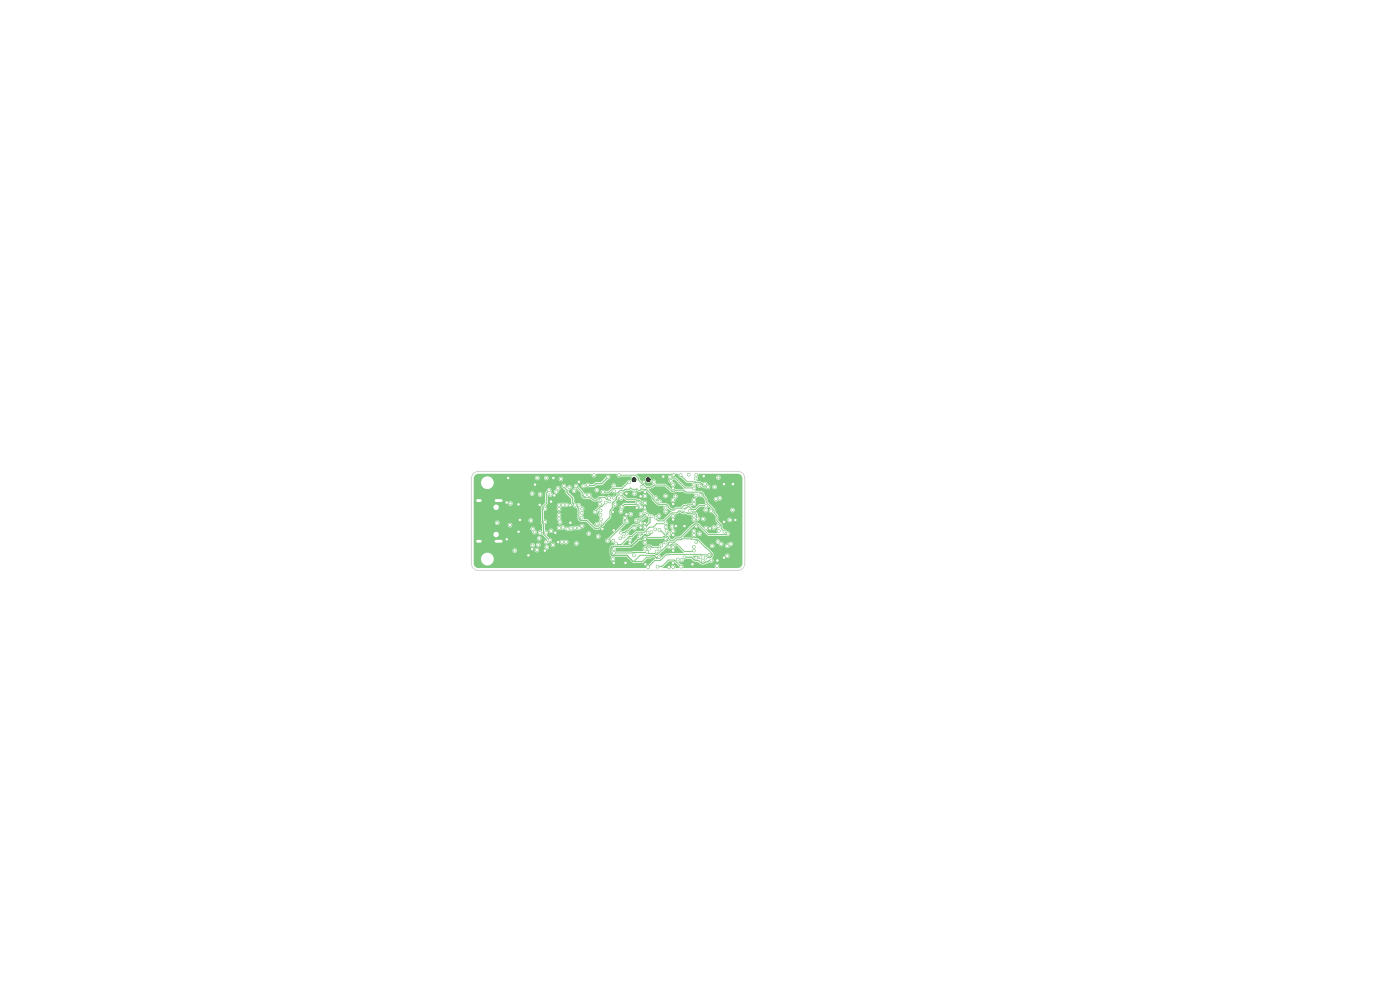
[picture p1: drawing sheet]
<svg xmlns="http://www.w3.org/2000/svg" width="297mm" height="210mm" viewBox="0 0 297 210" stroke-linecap="round" stroke-linejoin="round" font-family="sans-serif">
<path d="M101.3 106.2h.6M101.3 114.8h.6M105.2 106.2h1.1M105.2 114.8h1.1" fill="none" stroke="#7fc87f" stroke-width="1"/>
<g fill="#7fc87f" stroke="#7fc87f" stroke-width=".21">
<circle cx="142.8" cy="106.9" r=".28"/>
<circle cx="110" cy="107" r=".28"/>
<circle cx="132.9" cy="104.7" r=".27"/>
<circle cx="112.1" cy="117.8" r=".27"/>
<circle cx="153.6" cy="110.7" r=".27"/>
<circle cx="155.5" cy="102.7" r=".27"/>
<circle cx="117.4" cy="101.4" r=".27"/>
<circle cx="130.2" cy="119.4" r=".27"/>
<circle cx="145.2" cy="111.6" r=".28"/>
<circle cx="142.8" cy="119.4" r=".27"/>
<circle cx="152.2" cy="118.9" r=".27"/>
<circle cx="140.7" cy="101.1" r=".27"/>
<circle cx="142.8" cy="103.6" r=".28"/>
<circle cx="142.8" cy="116.8" r=".27"/>
<circle cx="132.9" cy="109.1" r=".27"/>
<circle cx="122.8" cy="102.2" r=".27"/>
<circle cx="107.5" cy="114.4" r=".27"/>
<circle cx="127.8" cy="112.2" r=".27"/>
<circle cx="133.6" cy="115.3" r=".27"/>
<circle cx="141.2" cy="114.3" r=".28"/>
<circle cx="135.9" cy="105.3" r=".27"/>
<circle cx="116.9" cy="106.4" r=".27"/>
<circle cx="132.7" cy="119.4" r=".27"/>
<circle cx="112.9" cy="116.5" r=".27"/>
<circle cx="147.7" cy="118.3" r=".28"/>
<circle cx="130" cy="108.6" r=".28"/>
<circle cx="115.6" cy="116.8" r=".28"/>
<circle cx="156" cy="110.3" r=".27"/>
<circle cx="136.6" cy="102.2" r=".27"/>
<circle cx="110.3" cy="110.3" r=".28"/>
<circle cx="117.6" cy="105.1" r=".28"/>
<circle cx="107.5" cy="106.6" r=".27"/>
<circle cx="136.8" cy="107.7" r=".27"/>
<circle cx="110" cy="112.8" r=".27"/>
<circle cx="143.4" cy="111.6" r=".28"/>
<circle cx="147.7" cy="111.7" r=".27"/>
<circle cx="142.9" cy="100.8" r=".27"/>
<circle cx="121" cy="107.2" r=".27"/>
<circle cx="150.6" cy="112.1" r=".27"/>
<circle cx="136.8" cy="104.4" r=".27"/>
<circle cx="135.1" cy="107.7" r=".27"/>
<circle cx="136.8" cy="111" r=".28"/>
<circle cx="135.9" cy="111.9" r=".27"/>
<circle cx="149.3" cy="101" r=".27"/>
<circle cx="113.5" cy="102.8" r=".27"/>
<circle cx="114.5" cy="107.1" r=".27"/>
<circle cx="136.8" cy="114.3" r=".28"/>
<circle cx="146.9" cy="119.7" r=".28"/>
<circle cx="130.2" cy="112.5" r=".27"/>
<circle cx="142.8" cy="113.5" r=".27"/>
<circle cx="141.9" cy="120.3" r=".27"/>
<circle cx="153.6" cy="102.7" r=".27"/>
<circle cx="121" cy="110.9" r=".28"/>
<circle cx="118.4" cy="115" r=".28"/>
<circle cx="153.6" cy="118.3" r=".27"/>
<circle cx="136.9" cy="119.7" r=".28"/>
<circle cx="107.8" cy="101.4" r=".27"/>
<circle cx="142.8" cy="110.2" r=".27"/>
<circle cx="117.8" cy="113" r=".28"/>
<circle cx="112.6" cy="110.4" r=".27"/>
<circle cx="108.3" cy="106.8" r=".27"/>
<circle cx="108.2" cy="111.4" r=".27"/>
<circle cx="105.5" cy="110.9" r=".27"/>
<circle cx="143.8" cy="118.7" r=".28"/>
<circle cx="112.9" cy="104.7" r=".27"/>
<circle cx="113" cy="112.2" r=".27"/>
<circle cx="115.6" cy="107.9" r=".28"/>
<circle cx="119.2" cy="115" r=".27"/>
<circle cx="118.6" cy="109.2" r=".28"/>
<circle cx="118.6" cy="107.2" r=".28"/>
<circle cx="122" cy="107.2" r=".27"/>
<circle cx="136.8" cy="105.2" r=".27"/>
<circle cx="142.8" cy="112.7" r=".27"/>
<circle cx="146.3" cy="108.4" r=".27"/>
<circle cx="134.6" cy="112" r=".28"/>
<circle cx="150.9" cy="118.9" r=".27"/>
<circle cx="136.8" cy="111.8" r=".27"/>
<circle cx="147.7" cy="105.1" r=".27"/>
<circle cx="127.3" cy="106.9" r=".28"/>
<circle cx="114.6" cy="104.9" r=".28"/>
<circle cx="118.6" cy="112" r=".28"/>
<circle cx="135.3" cy="106.7" r=".28"/>
<circle cx="136.8" cy="115.1" r=".27"/>
<circle cx="133.8" cy="109.1" r=".27"/>
<circle cx="142.8" cy="109.4" r=".27"/>
<circle cx="136.8" cy="108.5" r=".27"/>
<circle cx="122" cy="112" r=".28"/>
<circle cx="139.8" cy="109.4" r=".27"/>
<circle cx="133" cy="110.6" r=".28"/>
<circle cx="142.8" cy="106.1" r=".27"/>
<circle cx="142.8" cy="102.8" r=".27"/>
<circle cx="131.9" cy="107.6" r=".27"/>
<circle cx="124.7" cy="102.9" r=".28"/>
<circle cx="113.9" cy="116.7" r=".27"/>
<circle cx="123.4" cy="109.8" r=".27"/>
<circle cx="119.6" cy="103.1" r=".28"/>
<circle cx="109.2" cy="116.8" r=".27"/>
<circle cx="129" cy="101.2" r=".27"/>
<circle cx="134.5" cy="117.8" r=".27"/>
<circle cx="116.8" cy="104.9" r=".28"/>
<circle cx="147.7" cy="115" r=".28"/>
<circle cx="114" cy="101.4" r=".27"/>
<circle cx="138.2" cy="109.5" r=".27"/>
<circle cx="142.8" cy="116" r=".28"/>
<circle cx="114.4" cy="114.2" r=".27"/>
<circle cx="145.2" cy="118.2" r=".27"/>
<circle cx="115.8" cy="113" r=".28"/>
<circle cx="115.9" cy="101.4" r=".27"/>
<circle cx="120.1" cy="115" r=".28"/>
<circle cx="130.1" cy="114.7" r=".27"/>
<circle cx="137.3" cy="109.2" r=".27"/>
<circle cx="126.9" cy="113.8" r=".27"/>
<circle cx="132.3" cy="113.8" r=".28"/>
<circle cx="135" cy="110.4" r=".27"/>
<circle cx="120.4" cy="112.2" r=".27"/>
<circle cx="128.9" cy="114.7" r=".27"/>
<circle cx="132.6" cy="109.9" r=".28"/>
<circle cx="122.3" cy="115.3" r=".28"/>
<circle cx="131.6" cy="114.2" r=".27"/>
<circle cx="121.2" cy="112.1" r=".27"/>
<circle cx="133" cy="113.2" r=".27"/>
<circle cx="124.9" cy="113.2" r=".27"/>
<circle cx="135.7" cy="113.8" r=".27"/>
<circle cx="122.8" cy="112" r=".28"/>
<circle cx="147.2" cy="116.8" r=".27"/>
<circle cx="130.2" cy="116.5" r=".27"/>
<circle cx="142" cy="116" r=".28"/>
<circle cx="141.2" cy="107.7" r=".27"/>
<circle cx="130.7" cy="115.3" r=".28"/>
<circle cx="141.2" cy="111" r=".28"/>
<circle cx="123.5" cy="111.6" r=".27"/>
<circle cx="127.4" cy="109.2" r=".27"/>
<circle cx="137.4" cy="113" r=".28"/>
<circle cx="126.6" cy="111.2" r=".27"/>
<circle cx="135.9" cy="107.5" r=".27"/>
<circle cx="127.4" cy="111" r=".28"/>
<circle cx="135.9" cy="111" r=".28"/>
<circle cx="139" cy="112.3" r=".28"/>
<circle cx="131.7" cy="113" r=".28"/>
<circle cx="127.5" cy="110.2" r=".27"/>
<circle cx="127.4" cy="108.3" r=".28"/>
<circle cx="118.6" cy="108" r=".28"/>
<circle cx="123.4" cy="108.8" r=".27"/>
<circle cx="118.6" cy="110" r=".28"/>
<circle cx="126.3" cy="108.6" r=".28"/>
<circle cx="128.5" cy="106.6" r=".28"/>
<circle cx="123.5" cy="107.9" r=".28"/>
<circle cx="127.4" cy="106.1" r=".27"/>
<circle cx="140.3" cy="115.7" r=".27"/>
<circle cx="129.3" cy="106.4" r=".28"/>
<circle cx="142.2" cy="101.2" r=".27"/>
<circle cx="124.1" cy="105" r=".28"/>
<circle cx="147.2" cy="103.6" r=".28"/>
<circle cx="122.8" cy="107.2" r=".27"/>
<circle cx="147.2" cy="106.9" r=".28"/>
<circle cx="138.7" cy="102.2" r=".27"/>
<circle cx="142.6" cy="111.7" r=".27"/>
<circle cx="127.9" cy="104.4" r=".27"/>
<circle cx="133.5" cy="102.3" r=".28"/>
<circle cx="126.6" cy="104" r=".27"/>
<circle cx="142" cy="113.2" r=".28"/>
<circle cx="122.2" cy="103.1" r=".27"/>
<circle cx="129.2" cy="105.6" r=".27"/>
<circle cx="148.4" cy="113.2" r=".27"/>
<circle cx="147.2" cy="110.2" r=".27"/>
<circle cx="139.9" cy="112.4" r=".27"/>
<circle cx="147.2" cy="113.5" r=".27"/>
<circle cx="121.8" cy="104.1" r=".27"/>
<circle cx="130.3" cy="104.2" r=".28"/>
<circle cx="131.7" cy="104.8" r=".27"/>
<circle cx="136.8" cy="106.7" r=".27"/>
<circle cx="123.8" cy="103.1" r=".27"/>
<circle cx="120.8" cy="103.4" r=".27"/>
<circle cx="125" cy="105" r=".28"/>
<circle cx="131.7" cy="105.7" r=".27"/>
<circle cx="136" cy="109.1" r=".27"/>
<circle cx="120.2" cy="107.1" r=".27"/>
<circle cx="119" cy="101.6" r=".28"/>
<circle cx="144.6" cy="118.8" r=".27"/>
<circle cx="152.1" cy="120.1" r=".27"/>
<circle cx="117.3" cy="115.6" r=".28"/>
<circle cx="152.3" cy="114.9" r=".27"/>
<circle cx="130" cy="118.6" r=".28"/>
<circle cx="116.5" cy="104" r=".27"/>
<circle cx="148.6" cy="118.2" r=".27"/>
<circle cx="116.6" cy="114.6" r=".28"/>
<circle cx="118.4" cy="103.6" r=".28"/>
<circle cx="131.3" cy="100.8" r=".28"/>
<circle cx="153.7" cy="112.8" r=".28"/>
<circle cx="126" cy="100.8" r=".27"/>
<circle cx="155" cy="115.4" r=".27"/>
<circle cx="119.4" cy="107.1" r=".27"/>
<circle cx="149.7" cy="118.3" r=".28"/>
<circle cx="130.2" cy="117.3" r=".27"/>
<circle cx="137.3" cy="117.1" r=".27"/>
<circle cx="130.2" cy="105.6" r=".27"/>
<circle cx="118" cy="104.3" r=".28"/>
<circle cx="115.9" cy="115" r=".27"/>
<circle cx="115.6" cy="110.7" r=".28"/>
<circle cx="114.2" cy="115.6" r=".28"/>
<circle cx="118.8" cy="110.8" r=".27"/>
<circle cx="119.4" cy="111.9" r=".27"/>
<circle cx="116" cy="116.1" r=".27"/>
<circle cx="113" cy="115.7" r=".27"/>
<circle cx="113.4" cy="112.9" r=".27"/>
<circle cx="116.9" cy="112.6" r=".27"/>
<circle cx="114.6" cy="113" r=".28"/>
<circle cx="131.7" cy="108.5" r=".27"/>
<circle cx="130.5" cy="107" r=".28"/>
<circle cx="147.2" cy="106.1" r=".27"/>
<circle cx="141.2" cy="108.5" r=".27"/>
<circle cx="141.2" cy="111.8" r=".27"/>
<circle cx="152.4" cy="101.3" r=".28"/>
<circle cx="147.2" cy="116" r=".28"/>
<circle cx="147.7" cy="100.7" r=".27"/>
<circle cx="147.2" cy="112.7" r=".27"/>
<circle cx="147.2" cy="109.4" r=".27"/>
<circle cx="141.2" cy="105.2" r=".27"/>
<circle cx="134.6" cy="104.7" r=".27"/>
<circle cx="141.2" cy="115.1" r=".27"/>
<circle cx="146.1" cy="100.7" r=".27"/>
<circle cx="147.2" cy="102.8" r=".27"/>
<circle cx="139.1" cy="105.6" r=".28"/>
<circle cx="141.4" cy="112.6" r=".28"/>
<circle cx="147.6" cy="101.5" r=".27"/>
<circle cx="149.6" cy="102.7" r=".27"/>
<circle cx="142.3" cy="102" r=".27"/>
<circle cx="143.3" cy="105.3" r=".27"/>
<circle cx="148.6" cy="105" r=".27"/>
<circle cx="139.9" cy="106.4" r=".27"/>
<circle cx="148" cy="110" r=".28"/>
<circle cx="139.1" cy="109.8" r=".27"/>
<circle cx="150.2" cy="103.3" r=".28"/>
<circle cx="144.4" cy="100.8" r=".27"/>
<circle cx="151.9" cy="105.9" r=".28"/>
<circle cx="152.5" cy="112.6" r=".28"/>
<circle cx="145" cy="108.2" r=".28"/>
<circle cx="149.8" cy="112" r=".28"/>
<circle cx="149.8" cy="107.3" r=".28"/>
<circle cx="148.4" cy="103" r=".27"/>
<circle cx="150.9" cy="108.4" r=".27"/>
<circle cx="149.2" cy="110.1" r=".27"/>
<circle cx="152.4" cy="111.6" r=".28"/>
<circle cx="151.6" cy="103.3" r=".27"/>
<circle cx="154.8" cy="110.3" r=".28"/>
<circle cx="151.4" cy="111.9" r=".27"/>
<circle cx="154.3" cy="115.8" r=".27"/>
<circle cx="154.3" cy="117.9" r=".27"/>
<circle cx="150.5" cy="117.7" r=".28"/>
<circle cx="137.5" cy="120.3" r=".28"/>
<circle cx="139.5" cy="120.2" r=".27"/>
<circle cx="133.6" cy="114.5" r=".27"/>
<circle cx="152.7" cy="105.7" r=".28"/>
<circle cx="139.3" cy="117" r=".27"/>
<circle cx="144.5" cy="120.2" r=".27"/>
<circle cx="139.8" cy="118.2" r=".27"/>
<circle cx="137.7" cy="116.4" r=".27"/>
<circle cx="138.2" cy="112.9" r=".27"/>
<circle cx="154.4" cy="113.2" r=".27"/>
<circle cx="155.4" cy="108.2" r=".27"/>
<circle cx="149.7" cy="108.2" r=".27"/>
<circle cx="139.9" cy="116.4" r=".27"/>
<circle cx="136.8" cy="116.4" r=".27"/>
<circle cx="142.8" cy="120.3" r=".28"/>
<circle cx="136.1" cy="103.3" r=".28"/>
<circle cx="130.2" cy="103" r=".27"/>
<circle cx="149.1" cy="118.9" r=".27"/>
<circle cx="153" cy="115.4" r=".27"/>
<circle cx="151.1" cy="115.8" r=".27"/>
</g>
<path d="M119.6 103.1v.2l.7 .7v.5l1.2 1.2v1l.5 .5M129 101.2l-1.4 1.4h-1.2l-.4 .4-1.3-.1M135.3 106.7l-.4 .3h-2.4l-.6 .6M136.9 111.7l-.1 .1M138.1 101.1l.1 .1 .4-.4 1.9 .1 .2 .2M138.2 109.5l-.3 .3v1l-.6 .6M145.2 118.2h1.5l.5 .5M148 118.9h.2l.4 .4M150.9 118.9h-.5l-.3 .3-.5 .1" fill="none" stroke="#7fc87f" stroke-width=".25"/>
<g fill="none" stroke="#7fc87f" stroke-width=".21">
<path d="M116.5 104l-.6 .7v2.1l-.9 1v3l.3 .4-.1 1.9 1.4 1.5M122.2 103.1l1.3 1.3v.7l.5 .5h1.4l.5 .5h.7l.7-.6h1l.5 .5 .4-.4M128.5 106.6l-.8 .8-.4 .1-1 1.1M130 115.9l-.2 .1M130.2 117.3h4l3.1-.2 .3 .3h1.3l.3 .3 1.2-.9 1.4-1.4 .2-.4h1.1l.5-.5h.8l.3-.2h1.9l1.4 .2 3 2.9a.55 .55 0 0 1 0 .7 .55 .55 0 0 1-.7 .1l-.6 .1M131.3 100.8h3.5l.6 .6v.4l1.8 1.7 .3-.2 .3 .2 1-.6h2.3l.7 .6a1.43 1.43 0 0 0 1.3 .7l.2-.2 1.8 .1 .4 .3h3.2l.4 .3 .1 .5a1.36 1.36 0 0 1 .6 1.3l1.6 1.6 .1 .7 .6 .6v1.1l.8 .8 .1 .8 .7 .7M131.7 104.8l1.3 1.2 2.5 .1 .5 .4h.5l.3 .2M132.6 109.9l-.2 .5v.8l-3.5 3.5M133.5 102.3l-.1-.1-1.4 1.4h-1.9l-.9 .8h-1.3M135.5 114.4l-1 .9M135.9 111l-.4 .4-1.2 .1-1.1 1.1h-.3l-.5 .4h-.7M136.1 114.3l-.2 .1"/>
<path d="M136.8 113.4l-.8 1h-.6l-1.6 1.5h-3.9l-.3 .4v1.2l.4 .4 3-.1 1.3 1.3h2l.9-.9h.9l.6-.4M136.8 116.4l.6-.6h.5l.4 .3h1.2l.4 .3M137.3 111.4l-.4 .3M137.3 109.2l-.9 .9h-1l-.4 .3M138.1 101.1l-.3-.2-.8 .1-.3 .4-.1 .8M138.2 112.9l-.5 .7h-.5l-.4-.2M138.7 117.8h-2.9l-1.3 1.3M138.7 117.8l.6 .6M139.1 109.8l-.1 .1 .7 .6h1.1l1.6-1.6 1.2-.1 .4-.4h.3l.5 .4h1l.3 .2 1.4-.2 .3 .3v.7l.2 .2M139.3 118.4l.2-.2h.3l-.2 .2zM139.9 112.4l1 .9h.6l.3-.3 .2 .2M141.2 111l-1.9 .1-.7 .7-.9 .1-1 1h-1.7l-.9 .9-.7 .1-1.6 1.6h-.9l-.2-.2"/>
<path d="M142 116l.6-.6h1l1.6 1.6h1.8l.2-.2M142.2 101.2l1 .2 2.1 2.1 1.9 .1M144.4 100.8l1.4 1.4h1.6l.3 .2h.9l.3 .2 .1 .4 .3 .3h.9M147.2 106.9l-.2-.2-.4 .4-1.5 .1-.6 .6h-1.1l-.4 .4h-.4l-.4-.2-.7-.9-2-.2-.9-.9-.1-.8-1.5-1.4-1.1 .1-.2 .2h-.2l-.4-.4-.9 .2-.4-.4-.3 .3a1.34 1.34 0 0 0-1.3 .4l-.2-.2h-.4l-.5 .5v.6l-.3 .3-.1 .6-.8 .8v1l-.5 .6v1.3l-1.4 1.4v.2l-1 .8-.9-.1-1.6-1.6h-1.3l-.3-.2-.1-2.3-.3-.3 .3-.4M147.2 118.7l.3 .2h.5M148.6 119.3l.3 .2h.4l.3-.2M149.8 107.3l-1.4-.1-.9 .9h-.7l-.6-.6h-.3l-.9 .7M150.5 117.7h-9.2l-1.3 1.2h-1.1l-1.4 1.4M154.4 113.2l-.5 .2h-3.6l-2.2-2.2-.6-.1-.6 .4-2.5 2.5-1 .1-.5 .5h-.7l-.8-.9h-.4l-.4 .3h-3.2l-.6-.6M139.5 120.2l1-.1 1.3-1.3 1.4 .1 1.3 1.3"/>
</g>
<g fill="#7fc87f">
<path d="M100.7 100.9l.8-.4h24a.54 .54 0 0 0 .2 .7 .54 .54 0 0 0 .7-.1l.1-.6h4.3a.56 .56 0 0 0 .2 .7 .56 .56 0 0 0 .7-.1h2.4l-.4 .8a.48 .48 0 0 0-.7 .3l-1.1 1.1h-1.3a.52 .52 0 0 0-.1-.7 .52 .52 0 0 0-.7 .1 .52 .52 0 0 0 0 .7l-.7 .7h-.8a.49 .49 0 0 0-.7 0 .49 .49 0 0 0 0 .7 .49 .49 0 0 0 .7-.1h1l.5-.4a.58 .58 0 0 0 .4 .4 .58 .58 0 0 0 .6-.2v.5l-.3 .2a.6 .6 0 0 0-.8 .2h-.1a.54 .54 0 0 0-.5-.3 .54 .54 0 0 0-.4 .4l-.3-.3h-1.2l-.7 .6h-.5l-.5-.5a.56 .56 0 0 0-.2-.7 .56 .56 0 0 0-.8 .1l-.3-.2-.4 .1-.4-.7h2.7a.48 .48 0 0 0 .6 .6 .48 .48 0 0 0 .3-.8 .48 .48 0 0 0-.8 .1l-.1 .1h-2.7l-.7-.9h.6v.2a.53 .53 0 0 0 .5 .4 .53 .53 0 0 0 .5-.4l.3 .2 1.4-.1 .6-.4h1.1l1.3-1.2a.49 .49 0 0 0 .5-.5 .49 .49 0 0 0-.6-.5 .49 .49 0 0 0-.4 .5l-1 1.1h-1.1l-.6 .4h-.7a.54 .54 0 0 0-.9 .1l-.1-.1a.48 .48 0 0 0-.8 .3h-.6a.5 .5 0 0 0-.8-.3 .5 .5 0 0 0 .1 .9 .49 .49 0 0 0-.7 .4 .49 .49 0 0 0 .5 .5 .49 .49 0 0 0 .4-.7l-.1-.2h.2l.9 .9v.7l.4 .5 .3 .2h1.4l.5 .5h.9l.2-.2 .1 .3a.48 .48 0 0 0 0 .8l-.7 .8a.49 .49 0 0 0-.4 .7 .49 .49 0 0 0 .7 .3 .49 .49 0 0 0 .2-.7l.3 .4a.55 .55 0 0 0 .2 .9 .68 .68 0 0 0-.2 .9l-.1 .2a.52 .52 0 0 0-.8 .1 .52 .52 0 0 0 .2 .7 .52 .52 0 0 0 .7-.2l.1 .1-.3 .3-.7-.1-1.5-1.5-.9-.1v-.5l-.2-.4a.58 .58 0 0 0 .1-.9 .52 .52 0 0 0 .2-.7 .52 .52 0 0 0-.7-.2 .53 .53 0 0 0-.2-.6 .53 .53 0 0 0-.7 .1l-.5-.3v-1l-1.2-1.2v-.4a.54 .54 0 0 0 .6-.4 .54 .54 0 0 0-.2-.6 .59 .59 0 0 0-.7 .5l-.2-.2a.49 .49 0 0 0-.2-.6 .49 .49 0 0 0-.7 .2 .49 .49 0 0 0 .1 .6l.7 .6v.6l1.2 1.1v1l.4 .7 .6 .2 .3 .3v2.1l.2 .3 .4 .3h1.3l1.8 1.7h.9l.9-.7 .3-.5 1.3-1.3 .1-.9h3.6v.2a.48 .48 0 0 0 .8 .3 .48 .48 0 0 0 0-.8 .48 .48 0 0 0-.8 .3h-3.6v-.5l.4-.5 .1-.5a.58 .58 0 0 0 .6-.2 .58 .58 0 0 0 .1-.6l-.3-.2 .3-.3 .3-.8a.56 .56 0 0 0 .4 .8 .56 .56 0 0 0 .7-.5l.6 .6h1.9l.1 .1-.2 .3h-2.2l-.6 .4a.54 .54 0 0 0-.5 .4 .54 .54 0 0 0 .2 .5 .49 .49 0 0 0-.2 .8 .49 .49 0 0 0 .7 0 .49 .49 0 0 0-.1-.7l.7-.8 2.8-.1a.49 .49 0 0 0 .3 .8 .49 .49 0 0 0 .6-.5 .49 .49 0 0 0-.7-.5l.1-.3 .5 .1a.5 .5 0 0 0 .7 .3 .5 .5 0 0 0 .3-.7 .5 .5 0 0 0-.7-.2h-.5l-.4-.3-.7-.2h-1.9l-.9-.8-.1-.3h2l.1 .4 .3 .2 1.8-.1a.48 .48 0 0 0 .6 .6 .48 .48 0 0 0 .3-.8 .48 .48 0 0 0-.8 .1l-.1 .1h-1.5a.48 .48 0 0 0 .1-.8 .48 .48 0 0 0-.8 .3h-2l.7-.5 1.1-.2a.36 .36 0 0 0 .5 .2h.7l.3 .3 1.3-.3 .4 .1 1.1 1.1 .2 .9 .9 .9 .3 .2h1.2l-.1 .5 .2 .2a.52 .52 0 0 0-.1 .8 .52 .52 0 0 0 .8 0 .52 .52 0 0 0-.1-.8l.2-.1 .8 .6-1.8 1.7h-.9l-.2-.1v-.2a.52 .52 0 0 0 .7-.3 .52 .52 0 0 0-.4-.7 .52 .52 0 0 0-.7 .4l-.5 .1a.55 .55 0 0 0-.9-.3l-.5-.4a.54 .54 0 0 0-.5-.7 .54 .54 0 0 0-.5 .7 .49 .49 0 0 0-.8 .3 .49 .49 0 0 0 .5 .6 .49 .49 0 0 0 .5-.7l.3 .1v.3l-.5 .5h-1a.59 .59 0 0 0-.6 .3 .59 .59 0 0 0 0 .7l.4 .1 .3-.2v.4l-1.1 .1-1.2 1.1-.4 .1a.88 .88 0 0 1-1.1 .1l1-1.1 .1-.4a.53 .53 0 0 0 .8-.2 .53 .53 0 0 0-.4-.8 .51 .51 0 0 0-.6-.6 .51 .51 0 0 0-.3 .8l-.1 .9-3.1 3.1a.5 .5 0 0 0-.6 .5 .5 .5 0 0 0 .5 .5 .5 .5 0 0 0 .5-.6l.2-.1 .1 .5 .5 .2 .1 .4-.6 .1-.4 .5v1.4l.5 .6a.5 .5 0 0 0-.1 .7 .5 .5 0 0 0 .7 0 .5 .5 0 0 0 0-.7l.2-.1h2.3l1.3 1.3h2.2l.9-.9h.9l.5-.3 .3 .4-.3 .1-1.1 1.1a.65 .65 0 0 0-.6 .7h-35.5a1 1 0 0 1-1-1v-1h1.5a1.35 1.35 0 0 0 1.9 1.4 1.35 1.35 0 0 0 .4-2.3 1.35 1.35 0 0 0-2.2 .7l-.1 .2h-1.5v-1.8h8.2a.48 .48 0 0 0 .6 .6 .48 .48 0 0 0 .3-.7h3.8v.2a.48 .48 0 0 0 .8 .3 .48 .48 0 0 0 0-.8 .48 .48 0 0 0-.8 .3h-3.8a.48 .48 0 0 0-.5-.3 .48 .48 0 0 0-.4 .4h-8.2v-1.1h12v.2a.48 .48 0 0 0 .6 .4 .48 .48 0 0 0 .3-.7h.3l.3 .5h1.5v.2a.48 .48 0 0 0 .8 .3 .48 .48 0 0 0 0-.8 .48 .48 0 0 0-.8 .3h-1.1l.3-.5h2.1v.2a.48 .48 0 0 0 .8 .3 .48 .48 0 0 0 0-.8 .48 .48 0 0 0-.8 .3h-2.1a.48 .48 0 0 0-.5-.4 .48 .48 0 0 0-.5 .4h-.3a.48 .48 0 0 0-.5-.3 .48 .48 0 0 0-.4 .4h-12v-1.5h13.4v.2a.48 .48 0 0 0 .8 .3 .48 .48 0 0 0 0-.8 .48 .48 0 0 0-.8 .3h-13.4v-.8h4.2v.2a.58 .58 0 0 0 .9 .4 .58 .58 0 0 0 0-1 .58 .58 0 0 0-.9 .4h-4.2v-1.2h12l.1 .4 .3 .2a.51 .51 0 0 0 .3 .6 .51 .51 0 0 0 .7-.4h.2v.2a.62 .62 0 0 0 .9 .3l1 1.1a.5 .5 0 0 0-.5 .4 .5 .5 0 0 0 .4 .6 .5 .5 0 0 0 .6-.4l2.2-.2 .3 .5 .7-.1a.48 .48 0 0 0 .8-.1h1.3v.2a.48 .48 0 0 0 .8 .3 .48 .48 0 0 0 0-.8 .48 .48 0 0 0-.8 .3h-1.3a.52 .52 0 0 0-.2-.6 .52 .52 0 0 0-.7 .1 .48 .48 0 0 0-.5-.2 .48 .48 0 0 0-.4 .4h-1.8l.2-.2-.1-.4-.9-.6h10.3a.48 .48 0 0 0 .6 .6 .48 .48 0 0 0 .3-.8 .48 .48 0 0 0-.8 .1l-.1 .1h-10.3l-.2-.2 .4-.4h8.1a.48 .48 0 0 0 .6 .6 .48 .48 0 0 0 .3-.8 .48 .48 0 0 0-.8 .1l-.1 .1h-8.1l-.1-.3-.3-.3h.5a.48 .48 0 0 0 .6 .6 .48 .48 0 0 0 .3-.8 .48 .48 0 0 0-.8 .1l-.1 .1h-.8v-.6h2.5l.1 .4a.67 .67 0 0 0 .9 0l.4 .1 .4-.2a.57 .57 0 0 0 .4 .5 .57 .57 0 0 0 .6-.2l.4 .1 .3-.2 .5 .1 .4-.2a.55 .55 0 0 0 .9-.2 .5 .5 0 0 0 .5-.5 .5 .5 0 0 0-.4-.5 .5 .5 0 0 0-.6 .4h-.2a.42 .42 0 0 1-.6 0l-.5 .2-.5-.1-.3 .2-.5-.1-.4 .2a.55 .55 0 0 0-.4-.5 .55 .55 0 0 0-.6 .2 .48 .48 0 0 0-.8 .3h-2.5v-.7a.54 .54 0 0 0 .5-.6 .54 .54 0 0 0-.7-.4v-1.1h2.7v.2a.42 .42 0 0 1 0 .6l.3 .5a.52 .52 0 0 0 .1 .8 .52 .52 0 0 0 .7-.2 .52 .52 0 0 0-.2-.7l.1-.4-.2-.3a.49 .49 0 0 0 0-.8 .49 .49 0 0 0-.8 .3h-2.7v-.7a.57 .57 0 0 0 .7-.3 .57 .57 0 0 0-.4-.7l.3-.3h2.1v.2a.42 .42 0 0 1 0 .6 .5 .5 0 0 0 .7 .5 .5 .5 0 0 0 .1-.9l.6 .1 .2-.2a.52 .52 0 0 0 .8 .1 .52 .52 0 0 0 0-.8 .52 .52 0 0 0-.8 .1 .6 .6 0 0 0-.8 0 .48 .48 0 0 0-.8 .3h-2.1l.2-.2 .1-2.1a.53 .53 0 0 0 .4 .6 .53 .53 0 0 0 .6-.5 .53 .53 0 0 0-.5-.6l.7-.1a.51 .51 0 0 0 .6 .6 .51 .51 0 0 0 .4-.7 .5 .5 0 0 0 .3-.7 .5 .5 0 0 0-.7-.3 .5 .5 0 0 0-.2 .7l-.4 .4h-.6a.49 .49 0 0 0-.3-.7 .49 .49 0 0 0-.6 .6l-.4 .5v2.1l-.9 1v3.2l.3 .4v1.3h-.1a.48 .48 0 0 0-.8 .3h-.2l-.1-.3-.3-.2a.49 .49 0 0 0-.4-.7 .49 .49 0 0 0-.6 .4h-12v-1.3h4.5l.1 .4 .3 .2 2.3-.1v.2a.48 .48 0 0 0 .8 .3 .48 .48 0 0 0 0-.8 .48 .48 0 0 0-.8 .3h-2h.1a.48 .48 0 0 0-.1-.8 .48 .48 0 0 0-.7 .3h-4.5v-.5h11.6v.2a.48 .48 0 0 0 .8 .3 .48 .48 0 0 0 0-.8 .48 .48 0 0 0-.8 .3h-11.6v-2.8h4.2v.2a.58 .58 0 0 0 .9 .4 .58 .58 0 0 0 0-1 .58 .58 0 0 0-.9 .4h-4.2v-.8h7.3v.2a.48 .48 0 0 0 .8 .3 .48 .48 0 0 0 0-.8 .48 .48 0 0 0-.8 .3h-7.3v-2.1h11.9l.2 .5a.47 .47 0 0 0 .8-.3h.7v.2a.48 .48 0 0 0 .8 .3 .48 .48 0 0 0 0-.8 .48 .48 0 0 0-.8 .3h-.7a.48 .48 0 0 0-.4-.6 .48 .48 0 0 0-.6 .4h-11.9v-2.3h1.5v.2a1.35 1.35 0 0 0 2 1.1 1.35 1.35 0 0 0 .2-2.3h9.3l.2 .5a.48 .48 0 0 0 .5 0 .48 .48 0 0 0 .3-.5h.9l.2 .5a.48 .48 0 0 0 .8-.3h2.1v.2a.48 .48 0 0 0 .8 .3 .48 .48 0 0 0 0-.8 .48 .48 0 0 0-.8 .3h-2.1a.48 .48 0 0 0-.4-.6 .48 .48 0 0 0-.6 .4h-.9a.48 .48 0 0 0-.5-.4 .48 .48 0 0 0-.5 .4h-9.3a1.35 1.35 0 0 0-2.2 1h-1.5v-1z"/>
<path d="M140.6 120.4l1.3-1.3h1l1.1 1v.4h-.7a.54 .54 0 0 0-.5-.7 .54 .54 0 0 0-.5 .7h-1.7z"/>
<path d="M148.2 100.5h8.3l.5 .1 .4 .4 .1 .5v18a1 1 0 0 1-1 1h-4a.53 .53 0 0 0-.1-.7 .53 .53 0 0 0-.7 0 .53 .53 0 0 0 0 .7h-6.7v-.2a.51 .51 0 0 0-.6-.6l-.5-.5 .3-.1a.55 .55 0 0 0 .6 .1 .55 .55 0 0 0 .3-.5l1.4-.2 .6 .5 1 .2 .7 .6h.6l1.1-.5a.54 .54 0 0 0 .8-.2 .54 .54 0 0 0-.3-.7l.4-.6h2.4a.48 .48 0 0 0 .6 .6 .48 .48 0 0 0 .3-.8 .48 .48 0 0 0-.8 .1l-.1 .1h-2.4l-.2-.6-1.6-1.5h1v.2a.48 .48 0 0 0 .8 .3 .48 .48 0 0 0 0-.8 .48 .48 0 0 0-.8 .3h-1l-.9-.9h3.1l.1 .4 .6 .2 .1 .3a.47 .47 0 0 0 .7 0h.5l.2 .5a.56 .56 0 0 0 .9-.3 .51 .51 0 0 0 .6-.5 .51 .51 0 0 0-.5-.6 .51 .51 0 0 0-.6 .5l-.4 .1-.2 .3h-.5a.52 .52 0 0 0 .1-.6 .52 .52 0 0 0-.6-.2v-.1a.48 .48 0 0 0-.5-.4 .48 .48 0 0 0-.5 .4h-3.1l-.8-.7-3-.1 1.3-1.4h.5v.2a.42 .42 0 0 1 0 .6 .48 .48 0 0 0 .7 .5 .48 .48 0 0 0 .1-.8h.4v.2a.48 .48 0 0 0 .8 .3 .48 .48 0 0 0 0-.8 .48 .48 0 0 0-.8 .3h-.4a.49 .49 0 0 0 0-.8 .49 .49 0 0 0-.8 .3h-.5l.8-.8 .8-.4 2.4 2.3 3.9-.1a.53 .53 0 0 0 .8-.4 .53 .53 0 0 0-.7-.5l-.2-.3-.7-.4-.2-.9-.7-.9h1.9v.2a.48 .48 0 0 0 .8 .3 .48 .48 0 0 0 0-.8 .48 .48 0 0 0-.8 .3h-1.9v-.9l-.6-.6-.1-.6h3.2a.48 .48 0 0 0 .6 .6 .48 .48 0 0 0 .3-.8 .48 .48 0 0 0-.8 .1l-.1 .1h-3.2l-1.6-1.7v-.6h1.3l.1 .4a.56 .56 0 0 0 .9-.1 .51 .51 0 0 0 .7-.3 .51 .51 0 0 0-.3-.6 .51 .51 0 0 0-.6 .3 .48 .48 0 0 0-.8 .3h-1.3l-1-1.5-.3-.2h-1.3l.2-.6a.41 .41 0 0 1 0-.6v-.2h.2a.56 .56 0 0 0 .2 .6 .56 .56 0 0 0 .6 .1l.1-.1 .4 .3h.6a.48 .48 0 0 0 .6 .1 .48 .48 0 0 0 .3-.5h.4v.2a.48 .48 0 0 0 .8 .3 .48 .48 0 0 0 0-.8 .48 .48 0 0 0-.8 .3h-.4l-.3-.3a.35 .35 0 0 1-.4-.5 .48 .48 0 0 0-.8 0l-.5-.3h-.9l.3-.5-.1-.4h3.9a.48 .48 0 0 0 .6 .6 .48 .48 0 0 0 .3-.8 .48 .48 0 0 0-.8 .1l-.1 .1h-3.9z"/>
<path d="M147 117.9h1.1l.1 .6-.6 .1z"/>
<path d="M139.9 117.6l1.5-1.4a.7 .7 0 0 0 1.1 .1 .52 .52 0 0 0 .6 0 .52 .52 0 0 0 .2-.6h.2l1.5 1.6-3.8 .1-.9 .8z"/>
<path d="M130.7 116.2h3.2l1.4-1.2h1a.48 .48 0 0 0 .6 .6 .48 .48 0 0 0 .3-.8 .48 .48 0 0 0-.8 .1l-.1 .1h-1l.3-.3 .6-.1 .6-.8 .5 .5h3.4a.47 .47 0 0 1 .4-.3 .47 .47 0 0 1 .5 .4l.3 .3-.3 .2a.48 .48 0 0 0-.6-.2 .48 .48 0 0 0-.2 .6 .6 .6 0 0 0-.7 0 .6 .6 0 0 0-.3 .6l-1.4-.1-.4-.3h-.7l-.4 .4a.54 .54 0 0 0-.6 .4 .54 .54 0 0 0 .2 .6l-5.9 .1-.1-.1z"/>
<path d="M133 114.7a.52 .52 0 0 0 .7 .2 .52 .52 0 0 0 .3-.7l1.1-1h1.4l-.3 .4a.56 .56 0 0 0-.7-.2 .56 .56 0 0 0-.2 .8l-1.6 1.4h-1.5z"/>
<path d="M142.2 109.5h.1a.51 .51 0 0 0 .7 .3 .51 .51 0 0 0 .3-.7l.5-.1 .4-.3 .5 .4h1l.3 .2h.7v.2a.42 .42 0 0 1 0 .6l.1 .4a.56 .56 0 0 0 .9-.1 .47 .47 0 0 0 .8-.4h.2v.2a.48 .48 0 0 0 .8 .3 .48 .48 0 0 0 0-.8 .48 .48 0 0 0-.8 .3h-.2l-.1-.3-.3-.2-.1-.6-.3-.3-.9-.2 .9-.1 .8-.8h.8l.2 .2a.51 .51 0 0 0-.2 .8 .51 .51 0 0 0 .8 0 .51 .51 0 0 0-.1-.8l.3-.3 .5 .5a.54 .54 0 0 0-.3 .7 .54 .54 0 0 0 .7 .3l.6 .6v1.1l.5 .5-.4 .6a.49 .49 0 0 0-.9-.2 .49 .49 0 0 0 .2 .8 .49 .49 0 0 0 .7-.4l.4 .2a.58 .58 0 0 0-.1 1h-1.8l-.5-.6a.52 .52 0 0 0 .2-.9 .52 .52 0 0 0-.9 .3l-.9-.9-.9-.2-.7 .5-2.6 2.5h-.8l-.5 .5h-.5l-.3-.6 .4-.2 .1-.3a.56 .56 0 0 0 .6-.2 .56 .56 0 0 0 .1-.6l-.4-.2a.49 .49 0 0 0 .3-.7 .49 .49 0 0 0-.8-.1 .49 .49 0 0 0 .1 .7l.2 .2-.4 .5a.36 .36 0 0 1-.4-.5 .33 .33 0 0 1-.1-.6 .41 .41 0 0 1 0-.6l-.1-.4-.3-.3z"/>
<path d="M135.5 110.4h1l.7-.7 .3-.1 .1 1-.6 .6a.56 .56 0 0 0-.7 .5 .56 .56 0 0 0 .5 .6l-.2 .3h-1.7l-.9 .9h-.6v-.7l.6-.6a.56 .56 0 0 0 .8 .2 .56 .56 0 0 0 .3-.7l.6-.1a.54 .54 0 0 0 .7-.7 .54 .54 0 0 0-.9-.2z"/>
<path d="M137.6 103.8l.9-.3 .4-.3h2.1l1.5 1.3 2.5-.1 .4 .3h1.9a.54 .54 0 0 0 .1 .8 .54 .54 0 0 0 .8-.2l.3 .2 .5-.1 .4 .4 .2 1-1.4 .2-.8 .8h-.5l-.3-.4 .2-.1a.63 .63 0 0 0 .8-.6l-.1-.1a.52 .52 0 0 0 .1-.8 .52 .52 0 0 0-.7 0 .52 .52 0 0 0-.1 .7l-.3 .3-1.5 .1-.6 .6h-1.1l-.6 .4-.4-.2-.6-.8-1.4-.2 .1-.4-.2-.3h2.1a.51 .51 0 0 0 .7 .5 .51 .51 0 0 0 .3-.7 .51 .51 0 0 0 .4-.7 .51 .51 0 0 0-.7-.3 .51 .51 0 0 0-.2 .8l-.3 .1-.2 .3h-2.1a.56 .56 0 0 0-.9 .3l-.1-.2a.51 .51 0 0 0 .4-.4 .51 .51 0 0 0-.4-.6h1.5a.48 .48 0 0 0 .6 .6 .48 .48 0 0 0 .3-.8 .48 .48 0 0 0-.8 .1l-.1 .1-1.9 .1z"/>
<path d="M135 100.5h8.9l.1 .6 .5 .2 1.1 1.1 1.2 .1v.7h-1.4l-2-2-.6-.1a.6 .6 0 0 0-.6-.3 .6 .6 0 0 0-.5 .5l.2 .3a.62 .62 0 0 0 .5 .9 .49 .49 0 0 0 .3 .8 .49 .49 0 0 0 .6-.5 .49 .49 0 0 0-.6-.5v-.6h.4l2 2.1-1.9-.1-.5 .2-1.5-1.3h-2.1a.54 .54 0 0 0-.1-.8 .54 .54 0 0 0-.8 .2 .69 .69 0 0 0-.6-1 .69 .69 0 0 0-.7 .8 .69 .69 0 0 0 1 .5l.3-.2 .3 .6-.3 .3-1 .1-1.5-1.4-.1-.5z"/>
</g>
<path d="M100.4 100.4l.6-.3 .5-.1h55a1.5 1.5 0 0 1 1.5 1.5v18a1.5 1.5 0 0 1-1.5 1.5h-55a1.5 1.5 0 0 1-1.5-1.5v-18l.1-.5z" fill="none" stroke="#d0d2cd" stroke-width=".21"/>
<g fill="#fff" stroke="#fff" stroke-width=".21">
<circle cx="142.8" cy="106.9" r=".15"/>
<circle cx="110" cy="107" r=".15"/>
<circle cx="132.9" cy="104.7" r=".15"/>
<circle cx="112.1" cy="117.8" r=".15"/>
<circle cx="153.6" cy="110.7" r=".15"/>
<circle cx="155.5" cy="102.7" r=".15"/>
<circle cx="117.4" cy="101.4" r=".15"/>
<circle cx="130.2" cy="119.4" r=".15"/>
<circle cx="145.2" cy="111.6" r=".15"/>
<circle cx="142.8" cy="119.4" r=".15"/>
<circle cx="152.2" cy="118.9" r=".15"/>
<circle cx="140.7" cy="101.1" r=".15"/>
<circle cx="142.8" cy="103.6" r=".15"/>
<circle cx="142.8" cy="116.8" r=".15"/>
<circle cx="132.9" cy="109.1" r=".15"/>
<circle cx="122.8" cy="102.2" r=".15"/>
<circle cx="107.5" cy="114.4" r=".15"/>
<circle cx="127.8" cy="112.2" r=".15"/>
<circle cx="133.6" cy="115.3" r=".15"/>
<circle cx="141.2" cy="114.3" r=".15"/>
<circle cx="135.9" cy="105.3" r=".15"/>
<circle cx="116.9" cy="106.4" r=".15"/>
<circle cx="132.7" cy="119.4" r=".15"/>
<circle cx="112.9" cy="116.5" r=".15"/>
<circle cx="147.7" cy="118.3" r=".15"/>
<circle cx="130" cy="108.6" r=".15"/>
<circle cx="115.6" cy="116.8" r=".15"/>
<circle cx="156" cy="110.3" r=".15"/>
<circle cx="136.6" cy="102.2" r=".15"/>
<circle cx="110.3" cy="110.3" r=".15"/>
<circle cx="117.6" cy="105.1" r=".15"/>
<circle cx="107.5" cy="106.6" r=".15"/>
<circle cx="136.8" cy="107.7" r=".15"/>
<circle cx="110" cy="112.8" r=".15"/>
<circle cx="143.4" cy="111.6" r=".15"/>
<circle cx="147.7" cy="111.7" r=".15"/>
<circle cx="142.9" cy="100.8" r=".15"/>
<circle cx="121" cy="107.2" r=".15"/>
<circle cx="150.6" cy="112.1" r=".15"/>
<circle cx="136.8" cy="104.4" r=".15"/>
<circle cx="135.1" cy="107.7" r=".15"/>
<circle cx="136.8" cy="111" r=".15"/>
<circle cx="135.9" cy="111.9" r=".15"/>
<circle cx="149.3" cy="101" r=".15"/>
<circle cx="113.5" cy="102.8" r=".15"/>
<circle cx="114.5" cy="107.1" r=".15"/>
<circle cx="136.8" cy="114.3" r=".15"/>
<circle cx="146.9" cy="119.7" r=".15"/>
<circle cx="130.2" cy="112.5" r=".15"/>
<circle cx="142.8" cy="113.5" r=".15"/>
<circle cx="141.9" cy="120.3" r=".15"/>
<circle cx="153.6" cy="102.7" r=".15"/>
<circle cx="121" cy="110.9" r=".15"/>
<circle cx="118.4" cy="115" r=".15"/>
<circle cx="153.6" cy="118.3" r=".15"/>
<circle cx="136.9" cy="119.7" r=".15"/>
<circle cx="107.8" cy="101.4" r=".15"/>
<circle cx="142.8" cy="110.2" r=".15"/>
<circle cx="117.8" cy="113" r=".15"/>
<circle cx="112.6" cy="110.4" r=".15"/>
<circle cx="108.3" cy="106.8" r=".15"/>
<circle cx="108.2" cy="111.4" r=".15"/>
<circle cx="105.5" cy="110.9" r=".15"/>
<circle cx="143.8" cy="118.7" r=".15"/>
<circle cx="112.9" cy="104.7" r=".15"/>
<circle cx="113" cy="112.2" r=".15"/>
<circle cx="115.6" cy="107.9" r=".15"/>
<circle cx="119.2" cy="115" r=".15"/>
<circle cx="118.6" cy="109.2" r=".15"/>
<circle cx="118.6" cy="107.2" r=".15"/>
<circle cx="122" cy="107.2" r=".15"/>
<circle cx="136.8" cy="105.2" r=".15"/>
<circle cx="142.8" cy="112.7" r=".15"/>
<circle cx="146.3" cy="108.4" r=".15"/>
<circle cx="134.6" cy="112" r=".15"/>
<circle cx="150.9" cy="118.9" r=".15"/>
<circle cx="136.8" cy="111.8" r=".15"/>
<circle cx="147.7" cy="105.1" r=".15"/>
<circle cx="127.3" cy="106.9" r=".15"/>
<circle cx="114.6" cy="104.9" r=".15"/>
<circle cx="118.6" cy="112" r=".15"/>
<circle cx="135.3" cy="106.7" r=".15"/>
<circle cx="136.8" cy="115.1" r=".15"/>
<circle cx="133.8" cy="109.1" r=".15"/>
<circle cx="142.8" cy="109.4" r=".15"/>
<circle cx="136.8" cy="108.5" r=".15"/>
<circle cx="122" cy="112" r=".15"/>
<circle cx="139.8" cy="109.4" r=".15"/>
<circle cx="133" cy="110.6" r=".15"/>
<circle cx="142.8" cy="106.1" r=".15"/>
<circle cx="142.8" cy="102.8" r=".15"/>
<circle cx="131.9" cy="107.6" r=".15"/>
<circle cx="124.7" cy="102.9" r=".15"/>
<circle cx="113.9" cy="116.7" r=".15"/>
<circle cx="123.4" cy="109.8" r=".15"/>
<circle cx="119.6" cy="103.1" r=".15"/>
<circle cx="109.2" cy="116.8" r=".15"/>
<circle cx="129" cy="101.2" r=".15"/>
<circle cx="134.5" cy="117.8" r=".15"/>
<circle cx="116.8" cy="104.9" r=".15"/>
<circle cx="147.7" cy="115" r=".15"/>
<circle cx="114" cy="101.4" r=".15"/>
<circle cx="138.2" cy="109.5" r=".15"/>
<circle cx="142.8" cy="116" r=".15"/>
<circle cx="114.4" cy="114.2" r=".15"/>
<circle cx="145.2" cy="118.2" r=".15"/>
<circle cx="115.8" cy="113" r=".15"/>
<circle cx="115.9" cy="101.4" r=".15"/>
<circle cx="120.1" cy="115" r=".15"/>
<circle cx="130.1" cy="114.7" r=".15"/>
<circle cx="137.3" cy="109.2" r=".15"/>
<circle cx="126.9" cy="113.8" r=".15"/>
<circle cx="132.3" cy="113.8" r=".15"/>
<circle cx="135" cy="110.4" r=".15"/>
<circle cx="120.4" cy="112.2" r=".15"/>
<circle cx="128.9" cy="114.7" r=".15"/>
<circle cx="132.6" cy="109.9" r=".15"/>
<circle cx="122.3" cy="115.3" r=".15"/>
<circle cx="131.6" cy="114.2" r=".15"/>
<circle cx="121.2" cy="112.1" r=".15"/>
<circle cx="133" cy="113.2" r=".15"/>
<circle cx="124.9" cy="113.2" r=".15"/>
<circle cx="135.7" cy="113.8" r=".15"/>
<circle cx="122.8" cy="112" r=".15"/>
<circle cx="147.2" cy="116.8" r=".15"/>
<circle cx="130.2" cy="116.5" r=".15"/>
<circle cx="142" cy="116" r=".15"/>
<circle cx="141.2" cy="107.7" r=".15"/>
<circle cx="130.7" cy="115.3" r=".15"/>
<circle cx="141.2" cy="111" r=".15"/>
<circle cx="123.5" cy="111.6" r=".15"/>
<circle cx="127.4" cy="109.2" r=".15"/>
<circle cx="137.4" cy="113" r=".15"/>
<circle cx="126.6" cy="111.2" r=".15"/>
<circle cx="135.9" cy="107.5" r=".15"/>
<circle cx="127.4" cy="111" r=".15"/>
<circle cx="135.9" cy="111" r=".15"/>
<circle cx="139" cy="112.3" r=".15"/>
<circle cx="131.7" cy="113" r=".15"/>
<circle cx="127.5" cy="110.2" r=".15"/>
<circle cx="127.4" cy="108.3" r=".15"/>
<circle cx="118.6" cy="108" r=".15"/>
<circle cx="123.4" cy="108.8" r=".15"/>
<circle cx="118.6" cy="110" r=".15"/>
<circle cx="126.3" cy="108.6" r=".15"/>
<circle cx="128.5" cy="106.6" r=".15"/>
<circle cx="123.5" cy="107.9" r=".15"/>
<circle cx="127.4" cy="106.1" r=".15"/>
<circle cx="140.3" cy="115.7" r=".15"/>
<circle cx="129.3" cy="106.4" r=".15"/>
<circle cx="142.2" cy="101.2" r=".15"/>
<circle cx="124.1" cy="105" r=".15"/>
<circle cx="147.2" cy="103.6" r=".15"/>
<circle cx="122.8" cy="107.2" r=".15"/>
<circle cx="147.2" cy="106.9" r=".15"/>
<circle cx="138.7" cy="102.2" r=".15"/>
<circle cx="142.6" cy="111.7" r=".15"/>
<circle cx="127.9" cy="104.4" r=".15"/>
<circle cx="133.5" cy="102.3" r=".15"/>
<circle cx="126.6" cy="104" r=".15"/>
<circle cx="142" cy="113.2" r=".15"/>
<circle cx="122.2" cy="103.1" r=".15"/>
<circle cx="129.2" cy="105.6" r=".15"/>
<circle cx="148.4" cy="113.2" r=".15"/>
<circle cx="147.2" cy="110.2" r=".15"/>
<circle cx="139.9" cy="112.4" r=".15"/>
<circle cx="147.2" cy="113.5" r=".15"/>
<circle cx="121.8" cy="104.1" r=".15"/>
<circle cx="130.3" cy="104.2" r=".15"/>
<circle cx="131.7" cy="104.8" r=".15"/>
<circle cx="136.8" cy="106.7" r=".15"/>
<circle cx="123.8" cy="103.1" r=".15"/>
<circle cx="120.8" cy="103.4" r=".15"/>
<circle cx="125" cy="105" r=".15"/>
<circle cx="131.7" cy="105.7" r=".15"/>
<circle cx="136" cy="109.1" r=".15"/>
<circle cx="120.2" cy="107.1" r=".15"/>
<circle cx="119" cy="101.6" r=".15"/>
<circle cx="144.6" cy="118.8" r=".15"/>
<circle cx="152.1" cy="120.1" r=".15"/>
<circle cx="117.3" cy="115.6" r=".15"/>
<circle cx="152.3" cy="114.9" r=".15"/>
<circle cx="130" cy="118.6" r=".15"/>
<circle cx="116.5" cy="104" r=".15"/>
<circle cx="148.6" cy="118.2" r=".15"/>
<circle cx="116.6" cy="114.6" r=".15"/>
<circle cx="118.4" cy="103.6" r=".15"/>
<circle cx="131.3" cy="100.8" r=".15"/>
<circle cx="153.7" cy="112.8" r=".15"/>
<circle cx="126" cy="100.8" r=".15"/>
<circle cx="155" cy="115.4" r=".15"/>
<circle cx="119.4" cy="107.1" r=".15"/>
<circle cx="149.7" cy="118.3" r=".15"/>
<circle cx="130.2" cy="117.3" r=".15"/>
<circle cx="137.3" cy="117.1" r=".15"/>
<circle cx="130.2" cy="105.6" r=".15"/>
<circle cx="118" cy="104.3" r=".15"/>
<circle cx="115.9" cy="115" r=".15"/>
<circle cx="115.6" cy="110.7" r=".15"/>
<circle cx="114.2" cy="115.6" r=".15"/>
<circle cx="118.8" cy="110.8" r=".15"/>
<circle cx="119.4" cy="111.9" r=".15"/>
<circle cx="116" cy="116.1" r=".15"/>
<circle cx="113" cy="115.7" r=".15"/>
<circle cx="113.4" cy="112.9" r=".15"/>
<circle cx="116.9" cy="112.6" r=".15"/>
<circle cx="114.6" cy="113" r=".15"/>
<circle cx="131.7" cy="108.5" r=".15"/>
<circle cx="130.5" cy="107" r=".15"/>
<circle cx="147.2" cy="106.1" r=".15"/>
<circle cx="141.2" cy="108.5" r=".15"/>
<circle cx="141.2" cy="111.8" r=".15"/>
<circle cx="152.4" cy="101.3" r=".15"/>
<circle cx="147.2" cy="116" r=".15"/>
<circle cx="147.7" cy="100.7" r=".15"/>
<circle cx="147.2" cy="112.7" r=".15"/>
<circle cx="147.2" cy="109.4" r=".15"/>
<circle cx="141.2" cy="105.2" r=".15"/>
<circle cx="134.6" cy="104.7" r=".15"/>
<circle cx="141.2" cy="115.1" r=".15"/>
<circle cx="146.1" cy="100.7" r=".15"/>
<circle cx="147.2" cy="102.8" r=".15"/>
<circle cx="139.1" cy="105.6" r=".15"/>
<circle cx="141.4" cy="112.6" r=".15"/>
<circle cx="147.6" cy="101.5" r=".15"/>
<circle cx="149.6" cy="102.7" r=".15"/>
<circle cx="142.3" cy="102" r=".15"/>
<circle cx="143.3" cy="105.3" r=".15"/>
<circle cx="148.6" cy="105" r=".15"/>
<circle cx="139.9" cy="106.4" r=".15"/>
<circle cx="148" cy="110" r=".15"/>
<circle cx="139.1" cy="109.8" r=".15"/>
<circle cx="150.2" cy="103.3" r=".15"/>
<circle cx="144.4" cy="100.8" r=".15"/>
<circle cx="151.9" cy="105.9" r=".15"/>
<circle cx="152.5" cy="112.6" r=".15"/>
<circle cx="145" cy="108.2" r=".15"/>
<circle cx="149.8" cy="112" r=".15"/>
<circle cx="149.8" cy="107.3" r=".15"/>
<circle cx="148.4" cy="103" r=".15"/>
<circle cx="150.9" cy="108.4" r=".15"/>
<circle cx="149.2" cy="110.1" r=".15"/>
<circle cx="152.4" cy="111.6" r=".15"/>
<circle cx="151.6" cy="103.3" r=".15"/>
<circle cx="154.8" cy="110.3" r=".15"/>
<circle cx="151.4" cy="111.9" r=".15"/>
<circle cx="154.3" cy="115.8" r=".15"/>
<circle cx="154.3" cy="117.9" r=".15"/>
<circle cx="150.5" cy="117.7" r=".15"/>
<circle cx="137.5" cy="120.3" r=".15"/>
<circle cx="139.5" cy="120.2" r=".15"/>
<circle cx="133.6" cy="114.5" r=".15"/>
<circle cx="152.7" cy="105.7" r=".15"/>
<circle cx="139.3" cy="117" r=".15"/>
<circle cx="144.5" cy="120.2" r=".15"/>
<circle cx="139.8" cy="118.2" r=".15"/>
<circle cx="137.7" cy="116.4" r=".15"/>
<circle cx="138.2" cy="112.9" r=".15"/>
<circle cx="154.4" cy="113.2" r=".15"/>
<circle cx="155.4" cy="108.2" r=".15"/>
<circle cx="149.7" cy="108.2" r=".15"/>
<circle cx="139.9" cy="116.4" r=".15"/>
<circle cx="136.8" cy="116.4" r=".15"/>
<circle cx="142.8" cy="120.3" r=".15"/>
<circle cx="136.1" cy="103.3" r=".15"/>
<circle cx="130.2" cy="103" r=".15"/>
<circle cx="149.1" cy="118.9" r=".15"/>
<circle cx="153" cy="115.4" r=".15"/>
<circle cx="151.1" cy="115.8" r=".15"/>
<circle cx="105.3" cy="107.6" r=".32"/>
<circle cx="105.3" cy="113.4" r=".32"/>
<circle cx="103.4" cy="118.6" r="1.1"/>
<circle cx="103.4" cy="102.4" r="1.1"/>
</g>
<g fill="#000" stroke="#000" stroke-width=".21">
<circle cx="134.5" cy="101.7" r=".43"/>
<circle cx="137.5" cy="101.7" r=".43"/>
</g>
<path d="M101.3 106.2h.6M101.3 114.8h.6M105.2 106.2h1.1M105.2 114.8h1.1" fill="none" stroke="#fff" stroke-width=".6"/>
</svg>
